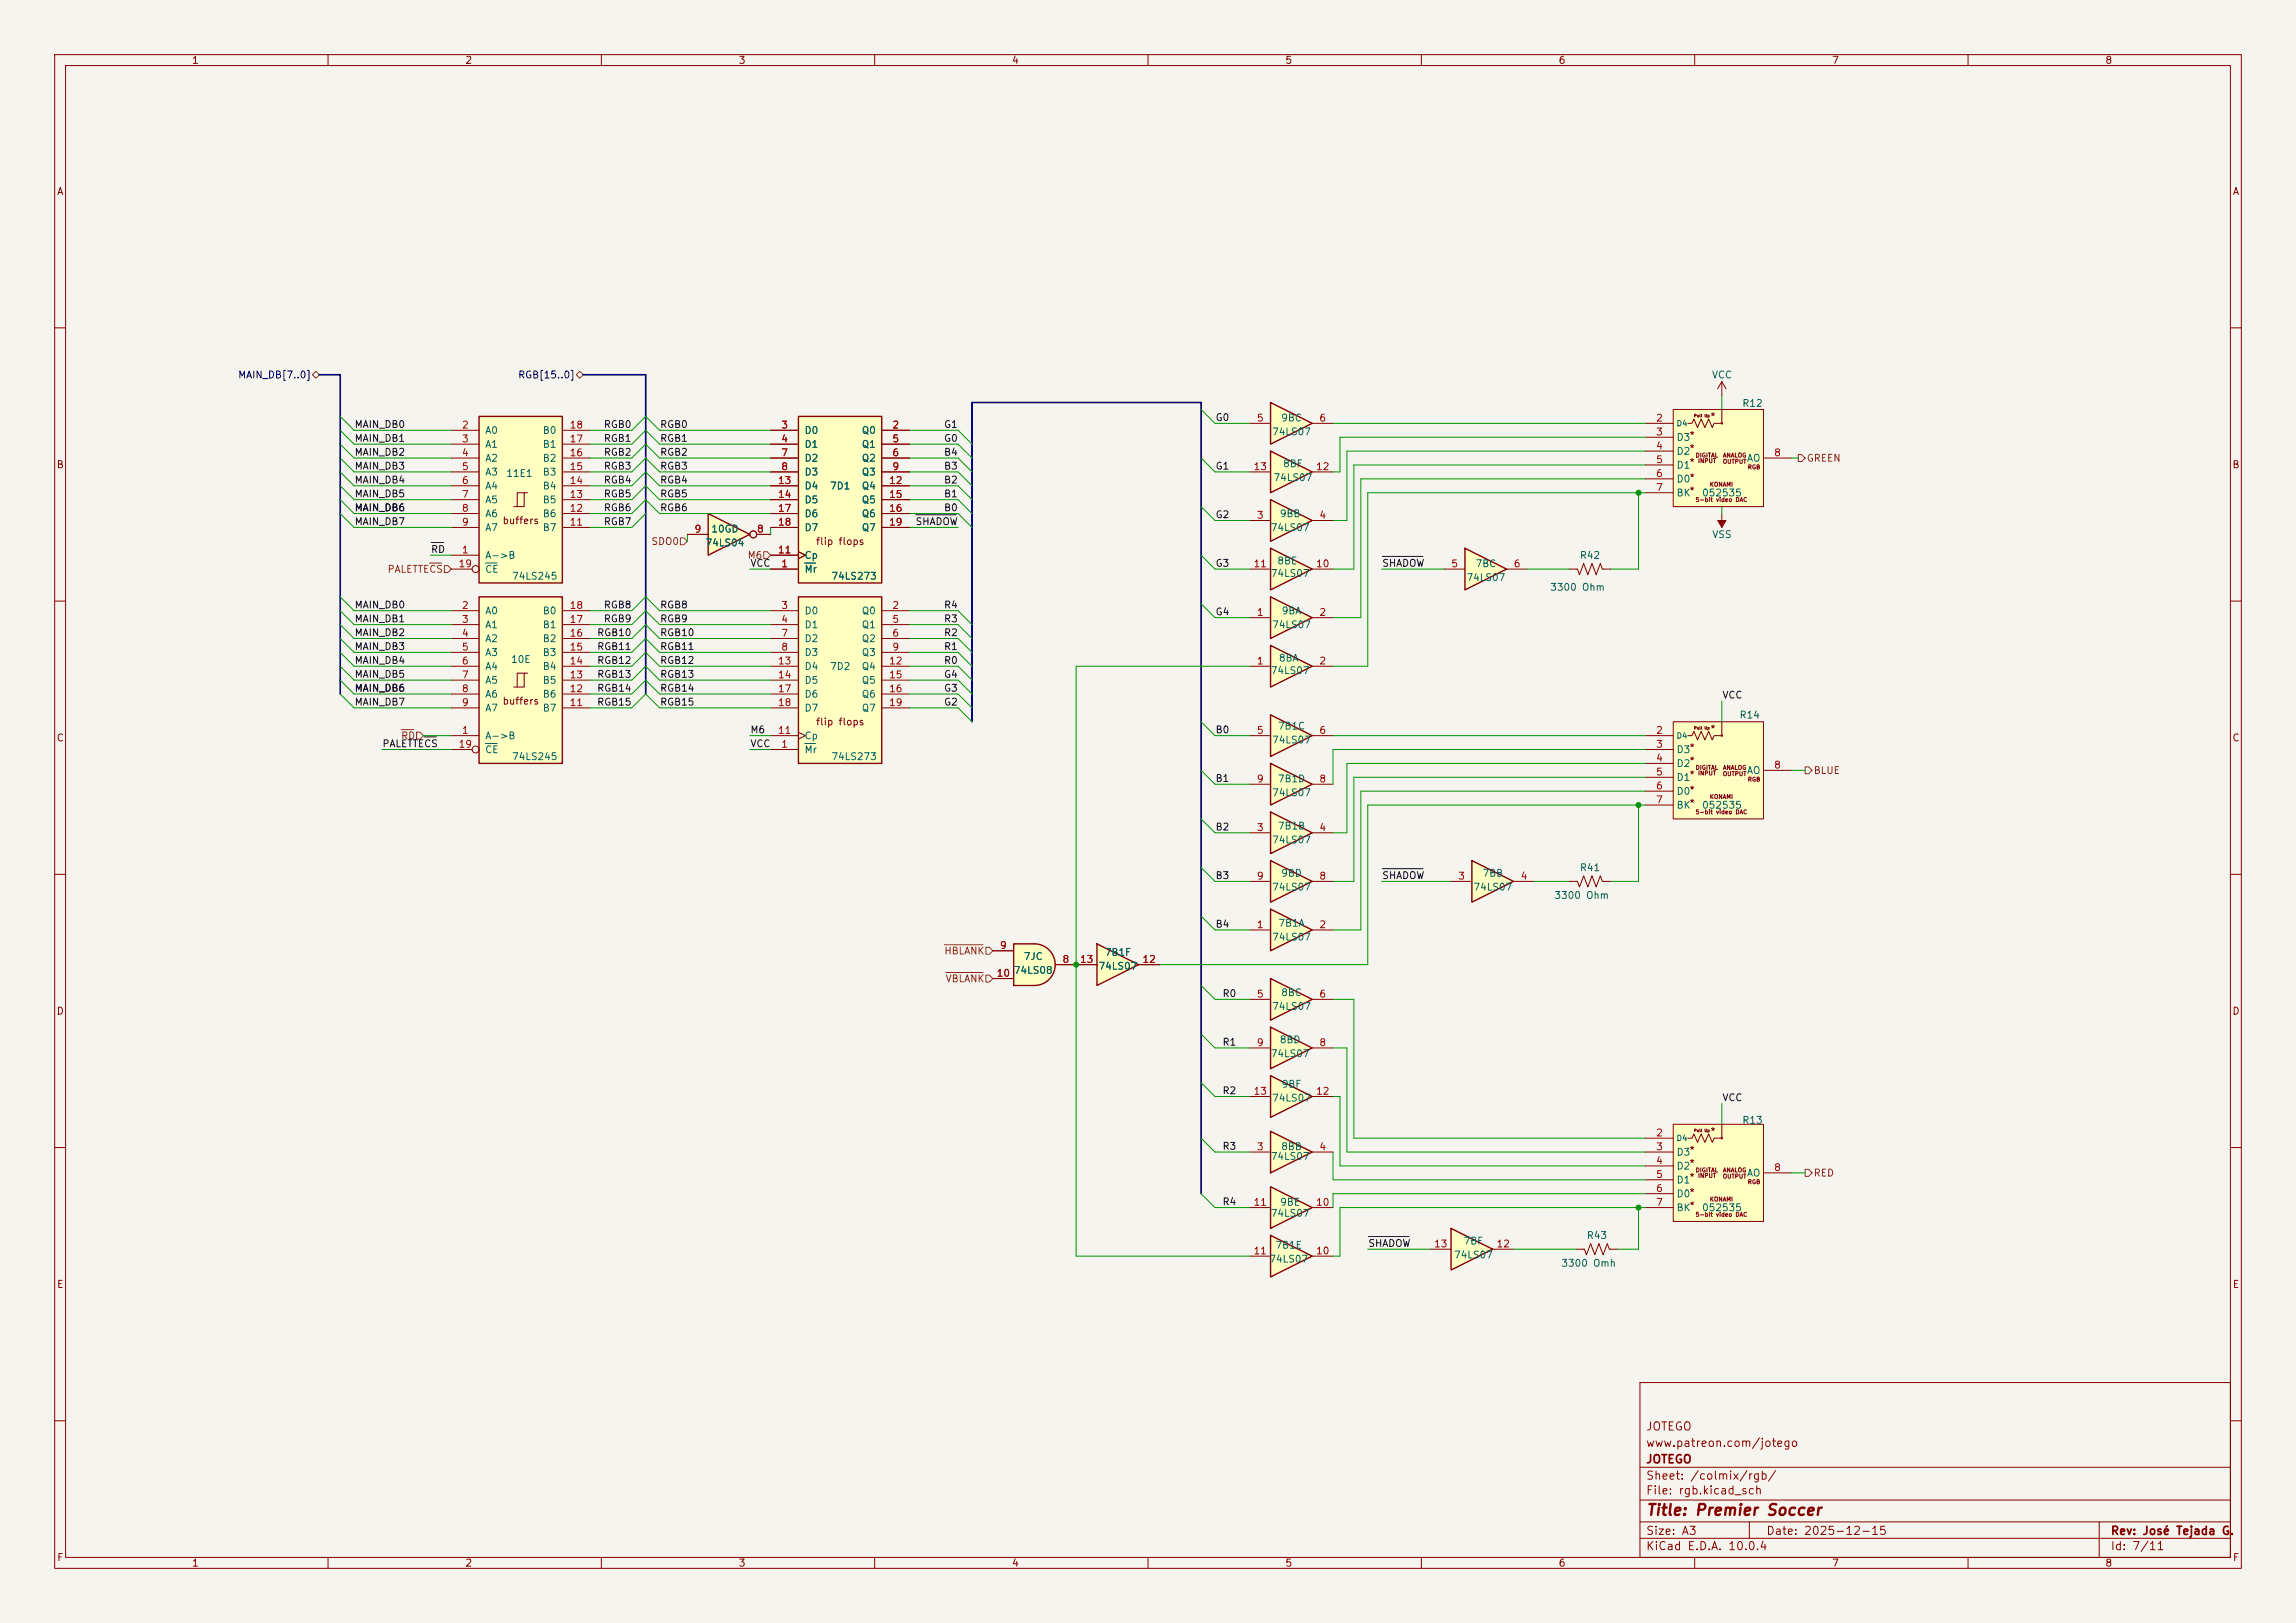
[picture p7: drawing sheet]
<svg xmlns="http://www.w3.org/2000/svg" width="420mm" height="297mm" viewBox="0 0 420 297" stroke-linecap="round" stroke-linejoin="round" font-family="sans-serif">
<defs><g id="words">
<text font-size="2" fill="#840000" x="301" y="277.8">Title: Premier Soccer</text>
<g font-size="1.5" fill="#840000">
<text x="301" y="262.1">JOTEGO</text>
<text x="301" y="268.1">JOTEGO</text>
<text x="301" y="265.1">www.patreon.com/jotego</text>
<text x="301" y="273.8">File: rgb.kicad_sch</text>
<text x="301" y="271.1">Sheet: /colmix/rgb/</text>
<text x="301" y="281.2">Size: A3</text>
<text x="323" y="281.2">Date: 2025-12-15</text>
<text x="386" y="281.2">Rev: José Tejada G.</text>
<text x="301" y="284">KiCad E.D.A. 10.0.4</text>
<text x="386" y="284">Id: 7/11</text>
</g>
<g font-size="1.3" fill="#840000">
<text x="35" y="12">1</text>
<text x="85" y="12">2</text>
<text x="135" y="12">3</text>
<text x="185" y="12">4</text>
<text x="235" y="12">5</text>
<text x="285" y="12">6</text>
<text x="335" y="12">7</text>
<text x="385" y="12">8</text>
<text x="10.3" y="36">A</text>
<text x="408.3" y="36">A</text>
<text x="312.7" y="77.2">*</text>
<text x="308.9" y="80.6">*</text>
<text x="308.9" y="83">*</text>
<text x="10.3" y="86">B</text>
<text x="308.9" y="85.6">*</text>
<text x="408.2" y="86">B</text>
<text x="308.9" y="90.8">*</text>
<text x="91.8" y="96.2">buffers</text>
<text x="149.2" y="100">flip flops</text>
<text x="91.8" y="129.2">buffers</text>
<text x="10.3" y="136">C</text>
<text x="149.2" y="133.1">flip flops</text>
<text x="308.9" y="137.8">*</text>
<text x="312.7" y="134.3">*</text>
<text x="408.2" y="136">C</text>
<text x="308.9" y="140.2">*</text>
<text x="308.9" y="142.7">*</text>
<text x="308.9" y="147.9">*</text>
<text x="10.3" y="186">D</text>
<text x="408.2" y="186">D</text>
<text x="312.7" y="208">*</text>
<text x="308.9" y="211.4">*</text>
<text x="308.9" y="213.8">*</text>
<text x="308.9" y="216.4">*</text>
<text x="308.9" y="221.6">*</text>
<text x="10.3" y="236">E</text>
<text x="408.3" y="236">E</text>
<text x="10.3" y="286">F</text>
<text x="35" y="287">1</text>
<text x="85" y="287">2</text>
<text x="135" y="287">3</text>
<text x="185" y="287">4</text>
<text x="235" y="287">5</text>
<text x="285" y="287">6</text>
<text x="335" y="287">7</text>
<text x="385" y="287">8</text>
<text x="408.3" y="286">F</text>
</g>
<g font-size="1.3" fill="#000084">
<text x="43.5" y="69.6">MAIN_DB[7..0]</text>
<text x="94.7" y="69.6">RGB[15..0]</text>
</g>
<g font-size="1.3" fill="#006464">
<text x="313" y="69.6">VCC</text>
<text x="234.2" y="77.4">9BC</text>
<text x="318.6" y="74.8">R12</text>
<text x="88.6" y="79.7">A0</text>
<text x="88.6" y="82.3">A1</text>
<text x="99.2" y="82.3">B1</text>
<text x="99.2" y="79.7">B0</text>
<text x="147.1" y="79.7">D0</text>
<text x="147.1" y="82.3">D1</text>
<text x="157.5" y="79.7">Q0</text>
<text x="157.5" y="82.3">Q1</text>
<text x="232.6" y="80">74LS07</text>
<text x="306.6" y="81">D3</text>
<text x="306.6" y="83.5">D2</text>
<text x="88.6" y="84.8">A2</text>
<text x="88.6" y="87.3">A3</text>
<text x="88.6" y="89.9">A4</text>
<text x="92.5" y="87.6">11E1</text>
<text x="99.2" y="89.9">B4</text>
<text x="99.2" y="87.3">B3</text>
<text x="99.2" y="84.8">B2</text>
<text x="147.1" y="84.8">D2</text>
<text x="147.1" y="87.3">D3</text>
<text x="147.1" y="89.9">D4</text>
<text x="151.7" y="89.9">7D1</text>
<text x="157.5" y="84.8">Q2</text>
<text x="157.5" y="87.3">Q3</text>
<text x="157.5" y="89.9">Q4</text>
<text x="232.8" y="88.3">74LS07</text>
<text x="234.6" y="85.8">8BF</text>
<text x="306.6" y="86.1">D1</text>
<text x="306.6" y="88.6">D0*</text>
<text x="319.4" y="84.8">AO</text>
<text x="88.6" y="92.4">A5</text>
<text x="88.6" y="95">A6</text>
<text x="99.2" y="95">B6</text>
<text x="99.2" y="92.4">B5</text>
<text x="147.1" y="92.4">D5</text>
<text x="147.1" y="95">D6</text>
<text x="157.5" y="92.4">Q5</text>
<text x="157.5" y="95">Q6</text>
<text x="234" y="95">9BB</text>
<text x="306.6" y="91.1">BK</text>
<text x="311.2" y="91.1">052535</text>
<text x="88.6" y="97.5">A7</text>
<text x="99.2" y="97.5">B7</text>
<text x="128.9" y="100.3">74LS04</text>
<text x="130" y="97.7">10GD</text>
<text x="147.1" y="97.5">D7</text>
<text x="157.5" y="97.5">Q7</text>
<text x="232.3" y="97.5">74LS07</text>
<text x="313.1" y="98.8">VSS</text>
<text x="88.6" y="102.6">A-&gt;B</text>
<text x="88.6" y="105.1">CE</text>
<text x="93.5" y="106.4">74LS245</text>
<text x="147.1" y="105.1">Mr</text>
<text x="147.1" y="102.6">Cp</text>
<text x="152" y="106.4">74LS273</text>
<text x="232.3" y="105.9">74LS07</text>
<text x="233.5" y="103.6">8BE</text>
<text x="268.1" y="106.6">74LS07</text>
<text x="269.8" y="104.1">7BC</text>
<text x="288.9" y="102.6">R42</text>
<text x="88.6" y="112.7">A0</text>
<text x="99.2" y="112.7">B0</text>
<text x="147.1" y="112.7">D0</text>
<text x="157.5" y="112.7">Q0</text>
<text x="234.3" y="112.7">9BA</text>
<text x="283.5" y="108.4">3300 Ohm</text>
<text x="88.6" y="115.3">A1</text>
<text x="88.6" y="117.8">A2</text>
<text x="99.2" y="117.8">B2</text>
<text x="99.2" y="115.3">B1</text>
<text x="147.1" y="115.3">D1</text>
<text x="147.1" y="117.8">D2</text>
<text x="157.5" y="115.3">Q1</text>
<text x="157.5" y="117.8">Q2</text>
<text x="232.6" y="115.3">74LS07</text>
<text x="88.6" y="120.4">A3</text>
<text x="88.6" y="122.9">A4</text>
<text x="88.6" y="125.4">A5</text>
<text x="93.4" y="121.6">10E</text>
<text x="99.2" y="125.4">B5</text>
<text x="99.2" y="122.9">B4</text>
<text x="99.2" y="120.4">B3</text>
<text x="147.1" y="120.4">D3</text>
<text x="147.1" y="122.9">D4</text>
<text x="147.1" y="125.4">D5</text>
<text x="151.7" y="122.9">7D2</text>
<text x="157.5" y="120.4">Q3</text>
<text x="157.5" y="122.9">Q4</text>
<text x="157.5" y="125.4">Q5</text>
<text x="232.3" y="123.7">74LS07</text>
<text x="233.8" y="121.4">8BA</text>
<text x="88.6" y="128">A6</text>
<text x="88.6" y="130.5">A7</text>
<text x="99.2" y="130.5">B7</text>
<text x="99.2" y="128">B6</text>
<text x="147.1" y="128">D6</text>
<text x="147.1" y="130.5">D7</text>
<text x="157.5" y="128">Q6</text>
<text x="157.5" y="130.5">Q7</text>
<text x="318.1" y="131.8">R14</text>
<text x="88.6" y="135.6">A-&gt;B</text>
<text x="147.1" y="135.6">Cp</text>
<text x="232.6" y="136.4">74LS07</text>
<text x="233.6" y="133.8">7B1C</text>
<text x="88.6" y="138.1">CE</text>
<text x="93.5" y="139.4">74LS245</text>
<text x="147.1" y="138.1">Mr</text>
<text x="152" y="139.4">74LS273</text>
<text x="233.6" y="143.5">7B1D</text>
<text x="306.6" y="138.1">D3</text>
<text x="306.6" y="140.7">D2</text>
<text x="306.6" y="143.2">D1</text>
<text x="319.4" y="141.9">AO</text>
<text x="232.6" y="146">74LS07</text>
<text x="306.6" y="145.8">D0*</text>
<text x="306.6" y="148.3">BK</text>
<text x="311.2" y="148.3">052535</text>
<text x="232.6" y="154.6">74LS07</text>
<text x="233.6" y="152.1">7B1B</text>
<text x="234.2" y="160.7">9BD</text>
<text x="271.1" y="160.7">7BB</text>
<text x="288.9" y="159.7">R41</text>
<text x="232.6" y="163.3">74LS07</text>
<text x="269.4" y="163.3">74LS07</text>
<text x="284.2" y="164.8">3300 Ohm</text>
<text x="232.6" y="172.4">74LS07</text>
<text x="233.7" y="169.9">7B1A</text>
<text x="185.3" y="178.5">74LS08</text>
<text x="187.2" y="176">7JC</text>
<text x="200.8" y="177.8">74LS07</text>
<text x="202" y="175.2">7B1F</text>
<text x="232.6" y="185.1">74LS07</text>
<text x="234.2" y="182.6">8BC</text>
<text x="234" y="191.2">8BD</text>
<text x="232.3" y="193.8">74LS07</text>
<text x="232.6" y="201.9">74LS07</text>
<text x="234.3" y="199.3">9BF</text>
<text x="318.6" y="205.9">R13</text>
<text x="232.3" y="212.6">74LS07</text>
<text x="234.2" y="210.8">8BB</text>
<text x="306.6" y="211.8">D3</text>
<text x="306.6" y="214.3">D2</text>
<text x="319.4" y="215.6">AO</text>
<text x="234.1" y="220.9">9BE</text>
<text x="306.6" y="216.9">D1</text>
<text x="306.6" y="219.4">D0*</text>
<text x="306.6" y="222">BK</text>
<text x="311.2" y="222">052535</text>
<text x="232.3" y="223">74LS07</text>
<text x="290.2" y="227">R43</text>
<text x="232.1" y="231.3">74LS07</text>
<text x="233.2" y="228.8">7B1E</text>
<text x="265.9" y="230.6">74LS07</text>
<text x="267.6" y="228">7BF</text>
<text x="285.5" y="232.1">3300 Omh</text>
</g>
<g font-size="1.3" fill="#0f0f0f">
<text x="222.2" y="77.3">G0</text>
<text x="64.8" y="81.2">MAIN_DB1</text>
<text x="64.8" y="78.6">MAIN_DB0</text>
<text x="64.8" y="83.7">MAIN_DB2</text>
<text x="110.3" y="81.2">RGB1</text>
<text x="110.3" y="83.7">RGB2</text>
<text x="110.3" y="78.6">RGB0</text>
<text x="120.6" y="78.6">RGB0</text>
<text x="120.6" y="81.2">RGB1</text>
<text x="120.6" y="83.7">RGB2</text>
<text x="172.6" y="78.6">G1</text>
<text x="172.6" y="83.7">B4</text>
<text x="172.6" y="81.2">G0</text>
<text x="64.8" y="88.8">MAIN_DB4</text>
<text x="64.8" y="86.2">MAIN_DB3</text>
<text x="110.3" y="86.2">RGB3</text>
<text x="110.3" y="88.8">RGB4</text>
<text x="120.6" y="88.8">RGB4</text>
<text x="120.6" y="86.2">RGB3</text>
<text x="172.6" y="86.2">B3</text>
<text x="172.6" y="88.8">B2</text>
<text x="222.2" y="86.2">G1</text>
<text x="64.8" y="93.9">MAIN_DB6</text>
<text x="64.8" y="91.3">MAIN_DB5</text>
<text x="110.3" y="91.3">RGB5</text>
<text x="110.3" y="93.9">RGB6</text>
<text x="120.6" y="91.3">RGB5</text>
<text x="120.6" y="93.9">RGB6</text>
<text x="172.6" y="93.9">B0</text>
<text x="172.6" y="91.3">B1</text>
<text x="222.2" y="95.1">G2</text>
<text x="64.8" y="96.4">MAIN_DB7</text>
<text x="78.7" y="101.5">RD</text>
<text x="110.3" y="96.4">RGB7</text>
<text x="167.4" y="96.4">SHADOW</text>
<text x="137.2" y="104">VCC</text>
<text x="222.2" y="104">G3</text>
<text x="252.7" y="104">SHADOW</text>
<text x="64.8" y="111.6">MAIN_DB0</text>
<text x="110.3" y="111.6">RGB8</text>
<text x="120.6" y="111.6">RGB8</text>
<text x="172.6" y="111.6">R4</text>
<text x="222.2" y="112.9">G4</text>
<text x="64.8" y="119.3">MAIN_DB3</text>
<text x="64.8" y="114.2">MAIN_DB1</text>
<text x="64.8" y="116.7">MAIN_DB2</text>
<text x="109.1" y="119.3">RGB11</text>
<text x="109.1" y="116.7">RGB10</text>
<text x="110.3" y="114.2">RGB9</text>
<text x="120.6" y="114.2">RGB9</text>
<text x="120.6" y="119.3">RGB11</text>
<text x="120.6" y="116.7">RGB10</text>
<text x="172.6" y="119.3">R1</text>
<text x="172.6" y="114.2">R3</text>
<text x="172.6" y="116.7">R2</text>
<text x="64.8" y="121.8">MAIN_DB4</text>
<text x="64.8" y="124.3">MAIN_DB5</text>
<text x="109.1" y="121.8">RGB12</text>
<text x="109.1" y="124.3">RGB13</text>
<text x="120.6" y="124.3">RGB13</text>
<text x="120.6" y="121.8">RGB12</text>
<text x="172.6" y="124.3">G4</text>
<text x="172.6" y="121.8">R0</text>
<text x="64.8" y="129.4">MAIN_DB7</text>
<text x="64.8" y="126.9">MAIN_DB6</text>
<text x="109.1" y="126.9">RGB14</text>
<text x="109.1" y="129.4">RGB15</text>
<text x="120.6" y="126.9">RGB14</text>
<text x="120.6" y="129.4">RGB15</text>
<text x="172.6" y="129.4">G2</text>
<text x="172.6" y="126.9">G3</text>
<text x="315" y="128.1">VCC</text>
<text x="69.8" y="137">PALETTECS</text>
<text x="137.2" y="137">VCC</text>
<text x="137.2" y="134.5">M6</text>
<text x="222.2" y="134.5">B0</text>
<text x="222.2" y="143.4">B1</text>
<text x="222.2" y="152.3">B2</text>
<text x="222.2" y="161.2">B3</text>
<text x="252.7" y="161.2">SHADOW</text>
<text x="222.2" y="170.1">B4</text>
<text x="223.5" y="182.8">R0</text>
<text x="223.5" y="191.6">R1</text>
<text x="223.5" y="200.5">R2</text>
<text x="315" y="201.8">VCC</text>
<text x="223.5" y="210.7">R3</text>
<text x="223.5" y="220.9">R4</text>
<text x="250.2" y="228.5">SHADOW</text>
</g>
<g font-size="1.3" fill="#a90000">
<text x="229.8" y="77.4">5</text>
<text x="241.2" y="77.4">6</text>
<text x="302.8" y="77.4">2</text>
<text x="84.4" y="78.7">2</text>
<text x="84.4" y="81.3">3</text>
<text x="84.4" y="83.8">4</text>
<text x="104.1" y="83.8">16</text>
<text x="104.1" y="81.3">17</text>
<text x="104.1" y="78.7">18</text>
<text x="142.8" y="78.7">3</text>
<text x="142.8" y="81.3">4</text>
<text x="142.8" y="83.8">7</text>
<text x="163.1" y="78.7">2</text>
<text x="163.1" y="81.3">5</text>
<text x="163.1" y="83.8">6</text>
<text x="302.8" y="80">3</text>
<text x="302.8" y="82.5">4</text>
<text x="324.4" y="83.8">8</text>
<text x="84.4" y="86.3">5</text>
<text x="84.4" y="88.9">6</text>
<text x="104.1" y="88.9">14</text>
<text x="104.1" y="86.3">15</text>
<text x="142.2" y="88.9">13</text>
<text x="142.8" y="86.3">8</text>
<text x="162.5" y="88.9">12</text>
<text x="163.1" y="86.3">9</text>
<text x="229.2" y="86.3">13</text>
<text x="240.6" y="86.3">12</text>
<text x="302.8" y="85.1">5</text>
<text x="302.8" y="87.6">6</text>
<text x="84.4" y="91.4">7</text>
<text x="84.4" y="94">8</text>
<text x="104.1" y="94">12</text>
<text x="104.1" y="91.4">13</text>
<text x="142.2" y="91.4">14</text>
<text x="142.2" y="94">17</text>
<text x="162.5" y="91.4">15</text>
<text x="162.5" y="94">16</text>
<text x="229.8" y="95.2">3</text>
<text x="241.2" y="95.2">4</text>
<text x="302.8" y="90.1">7</text>
<text x="84.4" y="101.6">1</text>
<text x="84.4" y="96.5">9</text>
<text x="104.1" y="96.5">11</text>
<text x="126.9" y="97.8">9</text>
<text x="138.4" y="97.8">8</text>
<text x="142.2" y="101.6">11</text>
<text x="142.2" y="96.5">18</text>
<text x="162.5" y="96.5">19</text>
<text x="83.8" y="104.1">19</text>
<text x="142.8" y="104.1">1</text>
<text x="229.2" y="104.1">11</text>
<text x="240.6" y="104.1">10</text>
<text x="265.4" y="104.1">5</text>
<text x="276.8" y="104.1">6</text>
<text x="84.4" y="111.7">2</text>
<text x="104.1" y="111.7">18</text>
<text x="142.8" y="111.7">3</text>
<text x="163.1" y="111.7">2</text>
<text x="229.8" y="113">1</text>
<text x="241.2" y="113">2</text>
<text x="84.4" y="114.3">3</text>
<text x="84.4" y="116.8">4</text>
<text x="84.4" y="119.4">5</text>
<text x="104.1" y="119.4">15</text>
<text x="104.1" y="116.8">16</text>
<text x="104.1" y="114.3">17</text>
<text x="142.8" y="114.3">4</text>
<text x="142.8" y="116.8">7</text>
<text x="142.8" y="119.4">8</text>
<text x="163.1" y="114.3">5</text>
<text x="163.1" y="116.8">6</text>
<text x="163.1" y="119.4">9</text>
<text x="84.4" y="121.9">6</text>
<text x="84.4" y="124.4">7</text>
<text x="104.1" y="124.4">13</text>
<text x="104.1" y="121.9">14</text>
<text x="142.2" y="121.9">13</text>
<text x="142.2" y="124.4">14</text>
<text x="162.5" y="121.9">12</text>
<text x="162.5" y="124.4">15</text>
<text x="229.8" y="121.9">1</text>
<text x="241.2" y="121.9">2</text>
<text x="84.4" y="127">8</text>
<text x="84.4" y="129.5">9</text>
<text x="104.1" y="129.5">11</text>
<text x="104.1" y="127">12</text>
<text x="142.2" y="127">17</text>
<text x="142.2" y="129.5">18</text>
<text x="162.5" y="127">16</text>
<text x="162.5" y="129.5">19</text>
<text x="83.8" y="137.1">19</text>
<text x="84.4" y="134.6">1</text>
<text x="142.2" y="134.6">11</text>
<text x="142.8" y="137.1">1</text>
<text x="229.8" y="134.6">5</text>
<text x="241.2" y="134.6">6</text>
<text x="302.8" y="134.6">2</text>
<text x="302.8" y="137.1">3</text>
<text x="229.8" y="143.5">9</text>
<text x="241.2" y="143.5">8</text>
<text x="302.8" y="139.7">4</text>
<text x="302.8" y="142.2">5</text>
<text x="324.4" y="140.9">8</text>
<text x="302.8" y="144.8">6</text>
<text x="302.8" y="147.3">7</text>
<text x="229.8" y="152.4">3</text>
<text x="241.2" y="152.4">4</text>
<text x="229.8" y="161.3">9</text>
<text x="241.2" y="161.3">8</text>
<text x="266.6" y="161.3">3</text>
<text x="278.1" y="161.3">4</text>
<text x="182.8" y="174">9</text>
<text x="229.8" y="170.2">1</text>
<text x="241.2" y="170.2">2</text>
<text x="182.2" y="179">10</text>
<text x="194.2" y="176.5">8</text>
<text x="197.4" y="176.5">13</text>
<text x="208.9" y="176.5">12</text>
<text x="229.8" y="182.9">5</text>
<text x="241.2" y="182.9">6</text>
<text x="229.8" y="191.7">9</text>
<text x="241.2" y="191.7">8</text>
<text x="229.2" y="200.6">13</text>
<text x="240.6" y="200.6">12</text>
<text x="302.8" y="208.3">2</text>
<text x="229.8" y="210.8">3</text>
<text x="241.2" y="210.8">4</text>
<text x="302.8" y="210.8">3</text>
<text x="302.8" y="213.3">4</text>
<text x="302.8" y="215.9">5</text>
<text x="324.4" y="214.6">8</text>
<text x="229.2" y="221">11</text>
<text x="240.6" y="221">10</text>
<text x="302.8" y="218.4">6</text>
<text x="302.8" y="221">7</text>
<text x="229.2" y="229.8">11</text>
<text x="240.6" y="229.8">10</text>
<text x="262.2" y="228.6">13</text>
<text x="273.6" y="228.6">12</text>
</g>
<g font-size="1.3" fill="#725600">
<text x="330.4" y="84.8">GREEN</text>
<text x="119" y="100">SDO0</text>
<text x="70.8" y="105.1">PALETTECS</text>
<text x="136.6" y="102.6">M6</text>
<text x="73.3" y="135.6">RD</text>
<text x="331.7" y="141.9">BLUE</text>
<text x="172.6" y="175">HBLANK</text>
<text x="172.9" y="180">VBLANK</text>
<text x="331.7" y="215.6">RED</text>
</g>
<g font-size="1" fill="#006464">
<text x="306.6" y="78.2">D4</text>
<text x="306.6" y="135.4">D4</text>
<text x="306.6" y="209.1">D4</text>
</g>
<g font-size=".8" fill="#840000">
<text x="310.1" y="83.9">DIGITAL</text>
<text x="315.1" y="83.9">ANALOG</text>
<text x="310.5" y="84.9">INPUT</text>
<text x="312.7" y="89.2">KONAMI</text>
<text x="315.1" y="85">OUTPUT</text>
<text x="319.6" y="86.1">RGB</text>
<text x="310.1" y="92">5-bit video DAC</text>
<text x="310.1" y="141">DIGITAL</text>
<text x="310.5" y="142.1">INPUT</text>
<text x="315.1" y="142.2">OUTPUT</text>
<text x="315.1" y="141">ANALOG</text>
<text x="319.6" y="143.2">RGB</text>
<text x="310.1" y="149.2">5-bit video DAC</text>
<text x="312.7" y="146.4">KONAMI</text>
<text x="310.1" y="214.7">DIGITAL</text>
<text x="310.5" y="215.7">INPUT</text>
<text x="315.1" y="215.8">OUTPUT</text>
<text x="315.1" y="214.7">ANALOG</text>
<text x="312.7" y="220">KONAMI</text>
<text x="319.6" y="216.9">RGB</text>
<text x="310.1" y="222.8">5-bit video DAC</text>
</g>
<g font-size=".5" fill="#840000">
<text x="309.8" y="76.5">Pull Up</text>
<text x="309.8" y="133.6">Pull Up</text>
<text x="309.8" y="207.3">Pull Up</text>
</g>
</g></defs>
<path d="M0 0h420v297h-420z" fill="#f5f4ef" stroke="#f5f4ef" stroke-width=".18"/>
<g fill="none" stroke="#840000" stroke-width=".18">
<path d="M10 10h400v277h-400zM12 12h396v273h-396zM60 10v2M110 10v2M160 10v2M210 10v2M260 10v2M310 10v2M360 10v2M10 60h2M408 60h2M315 94v2.5"/>
<path d="M10 110h2M408 110h2M10 160h2M408 160h2M10 210h2M408 210h2M300 253h108v32h-108zM10 260h2M300 278.5h108M300 274.5h108M300 268.5h108M320 278.5v3"/>
<path d="M384 278.5v6.5M408 260h2M60 285v2M110 285v2M160 285v2M210 285v2M260 285v2M300 281.5h108M310 285v2M360 285v2"/>
</g>
<path d="M314.2 95.3h1.5l-.7 1.2z" fill="#840000" stroke="#840000" stroke-width=".18"/>
<path d="M232.4 157.5l7.6 3.8-7.6 3.8z" fill="#ffffc2"/>
<path d="M232.4 157.5l7.6 3.8-7.6 3.8z" fill="none" stroke="#840000" stroke-width=".25"/>
<path d="M228.6 161.3h3.8M240 161.3h3.8" fill="none" stroke="#840000" stroke-width=".18"/>
<path d="M232.4 188l7.6 3.8-7.6 3.8z" fill="#ffffc2"/>
<path d="M232.4 188l7.6 3.8-7.6 3.8z" fill="none" stroke="#840000" stroke-width=".25"/>
<path d="M228.6 191.8h3.8M240 191.8h3.8" fill="none" stroke="#840000" stroke-width=".18"/>
<path d="M232.4 139.7l7.6 3.8-7.6 3.8z" fill="#ffffc2"/>
<path d="M232.4 139.7l7.6 3.8-7.6 3.8z" fill="none" stroke="#840000" stroke-width=".25"/>
<path d="M228.6 143.5h3.8M240 143.5h3.8" fill="none" stroke="#840000" stroke-width=".18"/>
<path d="M232.4 130.8l7.6 3.8-7.6 3.8z" fill="#ffffc2"/>
<path d="M232.4 130.8l7.6 3.8-7.6 3.8z" fill="none" stroke="#840000" stroke-width=".25"/>
<path d="M228.6 134.6h3.8M240 134.6h3.8" fill="none" stroke="#840000" stroke-width=".18"/>
<path d="M87.6 76.2h15.3v30.5h-15.3z" fill="#ffffc2"/>
<g fill="none" stroke="#840000" stroke-width=".18">
<path d="M82.5 78.7h5.1M102.9 78.7h5M82.5 81.3h5.1M82.5 83.8h5.1M82.5 86.4h5.1M82.5 88.9h5.1M82.5 91.4h5.1M82.5 94h5.1M82.5 96.5h5.1M95.9 90.2h-1.3v2.5M96.5 90.2h-.6v2.5h-1.9M102.9 81.3h5"/>
<path d="M102.9 83.8h5M102.9 86.4h5M102.9 88.9h5M102.9 91.4h5M102.9 94h5M102.9 96.5h5M82.5 101.6h5.1M82.5 104.1h3.9"/>
<circle cx="87" cy="104.1" r=".63"/>
</g>
<path d="M87.6 76.2h15.3v30.5h-15.3z" fill="none" stroke="#840000" stroke-width=".25"/>
<path d="M88.8 103h2.1" fill="none" stroke="#006464" stroke-width=".18"/>
<path d="M232.4 73.7l7.6 3.8-7.6 3.8z" fill="#ffffc2"/>
<path d="M232.4 73.7l7.6 3.8-7.6 3.8z" fill="none" stroke="#840000" stroke-width=".25"/>
<path d="M228.6 77.5h3.8M240 77.5h3.8" fill="none" stroke="#840000" stroke-width=".18"/>
<path d="M146 109.2h15.3v30.5h-15.3z" fill="#ffffc2"/>
<path d="M146 109.2h15.3v30.5h-15.3z" fill="none" stroke="#840000" stroke-width=".25"/>
<g fill="none" stroke="#840000" stroke-width=".18">
<path d="M141 111.8h5M141 114.3h5M141 116.8h5M141 119.4h5M161.3 111.8h5.1M161.3 114.3h5.1M161.3 116.8h5.1M161.3 119.4h5.1M141 137.2h5M141 134.6h5M141 121.9h5M141 124.5h5"/>
<path d="M141 127h5M141 129.5h5M146 134l1.3 .6-1.3 .7M161.3 121.9h5.1M161.3 124.5h5.1M161.3 127h5.1M161.3 129.5h5.1"/>
</g>
<path d="M147.2 136.1h2" fill="none" stroke="#006464" stroke-width=".18"/>
<path d="M232.4 148.6l7.6 3.8-7.6 3.8z" fill="#ffffc2"/>
<path d="M232.4 148.6l7.6 3.8-7.6 3.8z" fill="none" stroke="#840000" stroke-width=".25"/>
<path d="M228.6 152.4h3.8M240 152.4h3.8" fill="none" stroke="#840000" stroke-width=".18"/>
<path d="M232.4 82.6l7.6 3.8-7.6 3.8z" fill="#ffffc2"/>
<path d="M232.4 82.6l7.6 3.8-7.6 3.8z" fill="none" stroke="#840000" stroke-width=".25"/>
<path d="M228.6 86.4h3.8M240 86.4h3.8" fill="none" stroke="#840000" stroke-width=".18"/>
<path d="M87.6 109.2h15.3v30.5h-15.3z" fill="#ffffc2"/>
<g fill="none" stroke="#840000" stroke-width=".18">
<path d="M82.5 111.8h5.1M82.5 114.3h5.1M82.5 116.8h5.1M82.5 119.4h5.1M102.9 111.8h5M102.9 114.3h5M102.9 116.8h5M102.9 119.4h5M82.5 134.6h5.1M82.5 121.9h5.1M82.5 124.5h5.1M82.5 127h5.1"/>
<path d="M82.5 129.5h5.1M82.5 137.2h3.9M95.9 123.2h-1.3v2.5M96.5 123.2h-.6v2.5h-1.9M102.9 121.9h5M102.9 124.5h5M102.9 127h5M102.9 129.5h5"/>
<circle cx="87" cy="137.2" r=".63"/>
</g>
<path d="M87.6 109.2h15.3v30.5h-15.3z" fill="none" stroke="#840000" stroke-width=".25"/>
<path d="M88.8 136.1h2.1" fill="none" stroke="#006464" stroke-width=".18"/>
<path d="M232.4 100.3l7.6 3.8-7.6 3.9z" fill="#ffffc2"/>
<path d="M232.4 100.3l7.6 3.8-7.6 3.9z" fill="none" stroke="#840000" stroke-width=".25"/>
<path d="M228.6 104.1h3.8M240 104.1h3.8" fill="none" stroke="#840000" stroke-width=".18"/>
<path d="M129.5 94l7.7 3.8-7.7 3.8z" fill="#ffffc2"/>
<path d="M129.5 94l7.7 3.8-7.7 3.8z" fill="none" stroke="#840000" stroke-width=".25"/>
<g fill="none" stroke="#840000" stroke-width=".18">
<path d="M125.7 97.8h3.8M138.4 97.8h2.6"/>
<circle cx="137.8" cy="97.8" r=".63"/>
</g>
<path d="M232.4 118.1l7.6 3.8-7.6 3.8z" fill="#ffffc2"/>
<path d="M232.4 118.1l7.6 3.8-7.6 3.8z" fill="none" stroke="#840000" stroke-width=".25"/>
<path d="M315 69.9l-.8 1.2M315 69.9l.7 1.2M315 69.9v2.5M228.6 121.9h3.8M240 121.9h3.8M287 161.3h1.5l.4 1 .8-2 .7 2 .8-2 .8 2 .7-2 .4 1h1.5" fill="none" stroke="#840000" stroke-width=".18"/>
<path d="M269.2 157.5l7.7 3.8-7.7 3.8z" fill="#ffffc2"/>
<path d="M269.2 157.5l7.7 3.8-7.7 3.8z" fill="none" stroke="#840000" stroke-width=".25"/>
<path d="M265.4 161.3h3.8M276.9 161.3h3.8" fill="none" stroke="#840000" stroke-width=".18"/>
<path d="M232.4 196.9l7.6 3.8-7.6 3.8z" fill="#ffffc2"/>
<path d="M232.4 196.9l7.6 3.8-7.6 3.8z" fill="none" stroke="#840000" stroke-width=".25"/>
<path d="M228.6 200.7h3.8M240 200.7h3.8" fill="none" stroke="#840000" stroke-width=".18"/>
<path d="M200.7 172.7l7.6 3.8-7.6 3.8z" fill="#ffffc2"/>
<path d="M200.7 172.7l7.6 3.8-7.6 3.8z" fill="none" stroke="#840000" stroke-width=".25"/>
<path d="M196.8 176.5h3.9M208.3 176.5h3.8" fill="none" stroke="#840000" stroke-width=".18"/>
<path d="M232.4 217.2l7.6 3.8-7.6 3.8z" fill="#ffffc2"/>
<path d="M232.4 217.2l7.6 3.8-7.6 3.8z" fill="none" stroke="#840000" stroke-width=".25"/>
<path d="M228.6 221h3.8M240 221h3.8" fill="none" stroke="#840000" stroke-width=".18"/>
<path d="M146 76.2h15.3v30.5h-15.3z" fill="#ffffc2"/>
<path d="M146 76.2h15.3v30.5h-15.3z" fill="none" stroke="#840000" stroke-width=".25"/>
<g fill="none" stroke="#840000" stroke-width=".18">
<path d="M141 78.7h5M161.3 78.7h5.1M141 81.3h5M141 83.8h5M141 86.4h5M141 88.9h5M141 91.4h5M141 94h5M141 96.5h5M161.3 81.3h5.1M161.3 83.8h5.1M161.3 86.4h5.1"/>
<path d="M161.3 88.9h5.1M161.3 91.4h5.1M161.3 94h5.1M161.3 96.5h5.1M141 104.1h5M141 101.6h5M146 101l1.3 .6-1.3 .6"/>
</g>
<path d="M147.2 103h2" fill="none" stroke="#006464" stroke-width=".18"/>
<path d="M232.4 207l7.6 3.8-7.6 3.8z" fill="#ffffc2"/>
<path d="M232.4 207l7.6 3.8-7.6 3.8z" fill="none" stroke="#840000" stroke-width=".25"/>
<path d="M228.6 210.8h3.8M240 210.8h3.8" fill="none" stroke="#840000" stroke-width=".18"/>
<path d="M232.4 226.1l7.6 3.8-7.6 3.8z" fill="#ffffc2"/>
<path d="M232.4 226.1l7.6 3.8-7.6 3.8z" fill="none" stroke="#840000" stroke-width=".25"/>
<path d="M228.6 229.9h3.8M240 229.9h3.8" fill="none" stroke="#840000" stroke-width=".18"/>
<path d="M232.4 91.4l7.6 3.9-7.6 3.8z" fill="#ffffc2"/>
<path d="M232.4 91.4l7.6 3.9-7.6 3.8z" fill="none" stroke="#840000" stroke-width=".25"/>
<path d="M228.6 95.3h3.8M240 95.3h3.8" fill="none" stroke="#840000" stroke-width=".18"/>
<path d="M232.4 109.2l7.6 3.8-7.6 3.8z" fill="#ffffc2"/>
<path d="M232.4 109.2l7.6 3.8-7.6 3.8z" fill="none" stroke="#840000" stroke-width=".25"/>
<path d="M228.6 113h3.8M240 113h3.8" fill="none" stroke="#840000" stroke-width=".18"/>
<path d="M232.4 166.4l7.6 3.8-7.6 3.8z" fill="#ffffc2"/>
<path d="M232.4 166.4l7.6 3.8-7.6 3.8z" fill="none" stroke="#840000" stroke-width=".25"/>
<path d="M228.6 170.2h3.8M240 170.2h3.8" fill="none" stroke="#840000" stroke-width=".18"/>
<path d="M189.2 172.7a3.8 3.8 0 0 1 3.8 3.8 3.8 3.8 0 0 1-3.8 3.8z" fill="#ffffc2" stroke="#ffffc2" stroke-width=".18"/>
<path d="M185.4 172.7h3.8v7.6h-3.8z" fill="#ffffc2"/>
<path d="M185.4 172.7h3.8a3.8 3.8 0 0 1 3.8 3.8 3.8 3.8 0 0 1-3.8 3.8h-3.8z" fill="none" stroke="#840000" stroke-width=".25"/>
<path d="M181.6 174h3.8M181.6 179.1h3.8M193 176.5h3.8" fill="none" stroke="#840000" stroke-width=".18"/>
<path d="M306.1 205.7h16.5v17.8h-16.5z" fill="#ffffc2"/>
<g fill="none" stroke="#840000" stroke-width=".18">
<path d="M301 208.3h5.1M301 210.8h5.1M301 213.4h5.1M301 215.9h5.1M301 218.4h5.1M306.1 205.7h16.5v17.8h-16.5zM308.7 208.3h.8l.4-.8 .6 1.5 .7-1.5 .7 1.5 .6-1.5 .7 1.5 .4-.7h1.2M315 205.7v2.6M322.6 214.6h5.1M288.3 228.6h1.5l.4 1 .8-2 .7 2 .8-2 .7 2 .8-2 .4 1h1.5M301 221h5.1"/>
<circle cx="315" cy="208.3" r=".13"/>
</g>
<path d="M232.4 179.1l7.6 3.8-7.6 3.8z" fill="#ffffc2"/>
<path d="M232.4 179.1l7.6 3.8-7.6 3.8z" fill="none" stroke="#840000" stroke-width=".25"/>
<path d="M228.6 182.9h3.8M240 182.9h3.8" fill="none" stroke="#840000" stroke-width=".18"/>
<path d="M306.1 132.1h16.5v17.8h-16.5z" fill="#ffffc2"/>
<g fill="none" stroke="#840000" stroke-width=".18">
<path d="M301 134.6h5.1M301 137.2h5.1M301 139.7h5.1M306.1 132.1h16.5v17.8h-16.5zM308.7 134.6h.8l.4-.7 .6 1.5 .7-1.5 .7 1.5 .6-1.5 .7 1.5 .4-.8h1.2M315 132.1v2.5M301 142.2h5.1M301 144.8h5.1M301 147.3h5.1M322.6 141h5.1"/>
<circle cx="315" cy="134.6" r=".13"/>
</g>
<path d="M265.4 224.8l7.6 3.8-7.6 3.8z" fill="#ffffc2"/>
<path d="M265.4 224.8l7.6 3.8-7.6 3.8z" fill="none" stroke="#840000" stroke-width=".25"/>
<path d="M287 104.1h1.5l.4 1.1 .8-2.1 .7 2.1 .8-2.1 .8 2.1 .7-2.1 .4 1h1.5M261.6 228.6h3.8M273 228.6h3.9" fill="none" stroke="#840000" stroke-width=".18"/>
<path d="M268 100.3l7.6 3.8-7.6 3.9z" fill="#ffffc2"/>
<path d="M268 100.3l7.6 3.8-7.6 3.9z" fill="none" stroke="#840000" stroke-width=".25"/>
<path d="M264.2 104.1h3.8M275.6 104.1h3.8" fill="none" stroke="#840000" stroke-width=".18"/>
<path d="M306.1 74.9h16.5v17.8h-16.5z" fill="#ffffc2"/>
<g fill="none" stroke="#840000" stroke-width=".18">
<path d="M141 78.7h5M161.3 78.7h5.1M301 77.5h5.1M306.1 74.9h16.5v17.8h-16.5zM308.7 77.5h.8l.4-.8 .6 1.5 .7-1.5 .7 1.5 .6-1.5 .7 1.5 .4-.7h1.2M315 74.9v2.6M125.7 97.8h3.8M138.4 97.8h2.6M141 83.8h5M141 81.3h5M141 86.4h5M141 88.9h5"/>
<path d="M141 91.4h5M141 94h5M141 96.5h5M161.3 83.8h5.1M161.3 81.3h5.1M161.3 86.4h5.1M161.3 88.9h5.1M161.3 91.4h5.1M161.3 94h5.1M161.3 96.5h5.1M301 80h5.1M301 82.6h5.1"/>
<path d="M301 85.1h5.1M301 87.6h5.1M301 90.2h5.1M322.6 83.8h5.1M141 104.1h5M141 101.6h5M146 101l1.3 .6-1.3 .6M181.6 174h3.8M181.6 179.1h3.8M193 176.5h7.7M208.3 176.5h3.8"/>
<circle cx="315" cy="77.5" r=".13"/>
<circle cx="137.8" cy="97.8" r=".63"/>
</g>
<g fill="none" stroke="#725600" stroke-width=".18">
<path d="M57.1 68.6l.7-.7 .6 .7-.6 .6zM105.4 68.6l.6-.7 .7 .7-.7 .6zM124.5 98.4h.6l.6 .7-.6 .6h-.6zM328.9 83.2h.7l.6 .6-.6 .7h-.7zM78.5 103h2.3M81.3 103.5h.6l.6 .6-.6 .7h-.6zM139.7 101h.6l.7 .6-.7 .6h-.6zM73.4 133.5h2.3M76.2 134h.6l.7 .6-.7 .7h-.6zM330.2 140.3h.6l.7 .7-.7 .6h-.6zM172.8 172.9h7M173 178h6.8"/>
<path d="M180.3 178.4h.7l.6 .7-.6 .6h-.7zM180.3 173.4h.7l.6 .6-.6 .6h-.7zM330.2 214h.6l.7 .6-.7 .7h-.6z"/>
</g>
<path d="M78.9 99.3h2.3M167.5 94.2h7.4M252.9 101.8h7.4M77.6 134.8h2.2M252.9 159h7.4M250.3 226.3h7.4" fill="none" stroke="#0f0f0f" stroke-width=".18"/>
<path d="M58.4 68.6h3.8v58.4M106.7 68.6h11.4v58.4M177.8 132.1v-58.4h41.9v144.7" fill="none" stroke="#000084" stroke-width=".3"/>
<g fill="none" stroke="#009600" stroke-width=".18">
<path d="M62.2 78.7l2.6 2.6h17.7M62.2 76.2l2.6 2.5h17.7M107.9 78.7h7.7l2.5-2.5 2.5 2.5h20.4M166.4 78.7h8.9l2.5 2.6M219.7 74.9l2.5 2.6h6.4M243.8 77.5h57.2M315 72.4v2.5M62.2 91.4l2.6 2.6h17.7M62.2 83.8l2.6 2.6h17.7M62.2 81.3l2.6 2.5h17.7M62.2 86.4l2.6 2.5h17.7M62.2 88.9l2.6 2.5h17.7"/>
<path d="M62.2 94l2.6 2.5h17.7M107.9 94h7.7l2.5-2.6 2.5 2.6h20.4M107.9 86.4h7.7l2.5-2.6 2.5 2.6h20.4M107.9 83.8h7.7l2.5-2.5 2.5 2.5h20.4M107.9 88.9h7.7l2.5-2.5 2.5 2.5h20.4M107.9 91.4h7.7l2.5-2.5 2.5 2.5h20.4M107.9 81.3h7.7l2.5-2.6 2.5 2.6h20.4M118.1 94l-2.5 2.5h-7.7M125.7 97.8v1.3M141 96.5v1.3M166.4 94h8.9l2.5 2.5M166.4 86.4h8.9l2.5 2.5"/>
<path d="M166.4 83.8h8.9l2.5 2.6M166.4 88.9h8.9l2.5 2.5M166.4 91.4h8.9l2.5 2.6M166.4 96.5h8.9M166.4 81.3h8.9l2.5 2.5M219.7 83.8l2.5 2.6h6.4M219.7 92.7l2.5 2.6h6.4M299.7 90.2v13.9h-5.1M301 90.2h-50.8v31.7h-6.4M301 80h-55.9v6.4h-1.3M301 85.1h-53.4v19h-3.8M301 82.6h-54.6v12.7h-2.6"/>
<path d="M301 87.6h-52.1v25.4h-5.1M315 92.7v1.3M327.7 83.8h1.2M62.2 109.2l2.6 2.6h17.7M62.2 116.8l2.6 2.6h17.7M62.2 119.4l2.6 2.5h17.7M62.2 111.8l2.6 2.5h17.7M62.2 114.3l2.6 2.5h17.7M78.7 101.6h3.8M107.9 111.8h7.7l2.5-2.6 2.5 2.6h20.4M107.9 119.4h7.7l2.5-2.6 2.5 2.6h20.4M107.9 114.3h7.7l2.5-2.5 2.5 2.5h20.4"/>
<path d="M107.9 116.8h7.7l2.5-2.5 2.5 2.5h20.4M137.2 104.1h3.8M166.4 111.8h8.9l2.5 2.5M166.4 119.4h8.9l2.5 2.5M166.4 114.3h8.9l2.5 2.5M166.4 116.8h8.9l2.5 2.6M219.7 101.6l2.5 2.5h6.4M219.7 110.5l2.5 2.5h6.4M252.7 104.1h11.5M279.4 104.1h7.6M62.2 127l2.6 2.5h17.7M62.2 124.5l2.6 2.5h17.7"/>
<path d="M62.2 121.9l2.6 2.6h17.7M69.8 137.2h12.7M77.5 134.6h5M107.9 129.5h7.7l2.5-2.5 2.5 2.5h20.4M107.9 127h7.7l2.5-2.5 2.5 2.5h20.4M107.9 124.5h7.7l2.5-2.6 2.5 2.6h20.4M107.9 121.9h7.7l2.5-2.5 2.5 2.5h20.4M137.2 134.6h3.8M137.2 137.2h3.8M166.4 129.5h8.9l2.5 2.6M166.4 127h8.9l2.5 2.5M166.4 124.5h8.9l2.5 2.5"/>
<path d="M166.4 121.9h8.9l2.5 2.6M219.7 132.1l2.5 2.5h6.4M228.6 121.9h-31.8v108h31.8M243.8 134.6h57.2M301 139.7h-54.6v12.7h-2.6M301 137.2h-57.2v6.3M315 128.3v3.8M219.7 149.9l2.5 2.5h6.4M219.7 158.8l2.5 2.5h6.4M219.7 141l2.5 2.5h6.4M299.7 147.3v14h-5.1M301 142.2h-53.4v19.1h-3.8"/>
<path d="M301 144.8h-52.1v25.4h-5.1M301 147.3h-50.8v29.2h-38.1M327.7 141h2.5M219.7 167.6l2.5 2.6h6.4M252.7 161.3h12.7M280.7 161.3h6.3M219.7 180.3l2.5 2.6h6.4M219.7 189.2l2.5 2.6h6.4M219.7 198.1l2.5 2.6h6.4M243.8 182.9h3.8v25.4h53.4M243.8 191.8h2.6v19h54.6M219.7 208.3l2.5 2.5h6.4"/>
<path d="M219.7 218.4l2.5 2.6h6.4M243.8 200.7h1.3v12.7h55.9M243.8 210.8v5.1h57.2M301 218.4h-57.2v2.6M315 201.9v3.8M327.7 214.6h2.5M250.2 228.6h11.4M276.9 228.6h11.4M299.7 221v7.6h-3.8M301 221h-55.9v8.9h-1.3"/>
</g>
<path d="M147.2 103h2" fill="none" stroke="#006464" stroke-width=".18"/>
<g fill="#009600" stroke="#009600" stroke-width=".18">
<circle cx="299.7" cy="221" r=".46"/>
<circle cx="299.7" cy="90.2" r=".46"/>
<circle cx="299.7" cy="147.3" r=".46"/>
<circle cx="196.8" cy="176.5" r=".46"/>
</g>
<use href="#words"/>
</svg>
